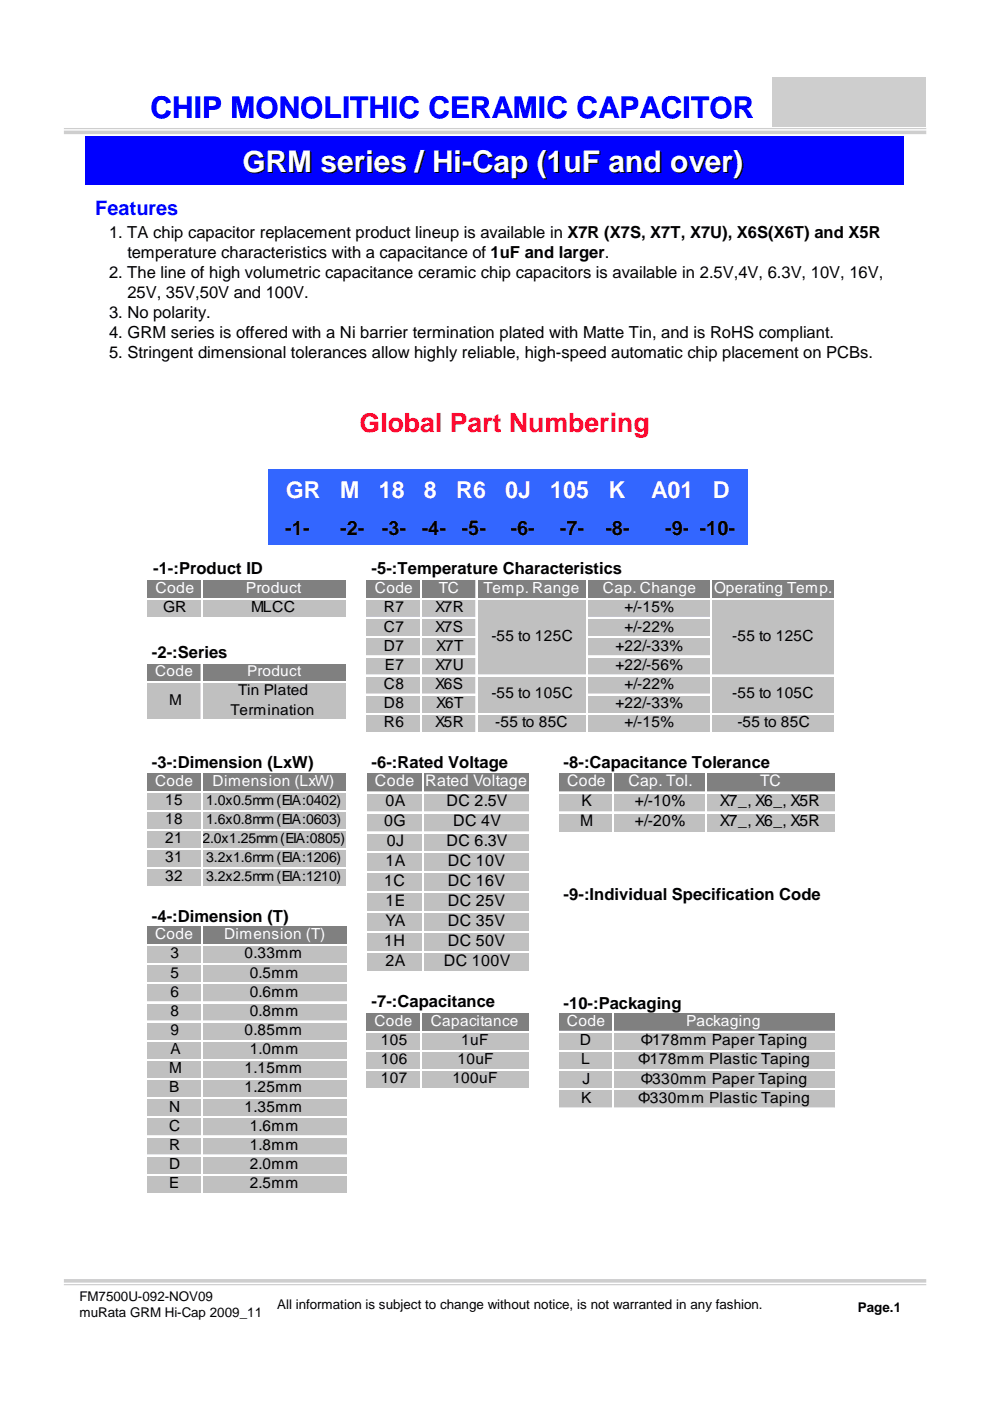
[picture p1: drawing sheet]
<svg xmlns="http://www.w3.org/2000/svg" width="210mm" height="297mm" viewBox="0 0 210 297" stroke-linecap="round" stroke-linejoin="round" font-family="sans-serif">
<defs><g id="words">
<text font-size="6.3" fill="#00f" x="31.9" y="25">CHIP MONOLITHIC CERAMIC CAPACITOR</text>
<text font-size="6.3" x="51.6" y="36.7">GRM series / Hi-Cap (1uF and over)</text>
<text font-size="5.6" fill="#fc0128" x="76.2" y="91.6">Global Part Numbering</text>
<g font-size="5" fill="#fff">
<text x="60.6" y="105.5">GR</text>
<text x="72.1" y="105.5">M</text>
<text x="80.3" y="105.5">18</text>
<text x="89.9" y="105.5">8</text>
<text x="96.7" y="105.5">R6</text>
<text x="107.1" y="105.5">0J</text>
<text x="116.7" y="105.5">105</text>
<text x="129" y="105.5">K</text>
<text x="138.1" y="105.5">A01</text>
<text x="151.2" y="105.5">D</text>
</g>
<text font-size="4.2" fill="#00f" x="20.2" y="45.5">Features</text>
<g font-size="4.2">
<text x="60.5" y="113.4">-1-</text>
<text x="72.1" y="113.4">-2-</text>
<text x="80.9" y="113.4">-3-</text>
<text x="89.4" y="113.4">-4-</text>
<text x="97.9" y="113.4">-5-</text>
<text x="108.2" y="113.4">-6-</text>
<text x="118.7" y="113.4">-7-</text>
<text x="128.4" y="113.4">-8-</text>
<text x="141.1" y="113.4">-9-</text>
<text x="148.3" y="113.4">-10-</text>
</g>
<g font-size="3.5">
<text x="23.1" y="50.5">1. TA chip capacitor replacement product lineup is available in X7R (X7S, X7T, X7U), X6S(X6T) and X5R</text>
<text x="23.1" y="58.9">2. The line of high volumetric capacitance ceramic chip capacitors is available in 2.5V,4V, 6.3V, 10V, 16V,</text>
<text x="27" y="54.7">temperature characteristics with a capacitance of 1uF and larger.</text>
<text x="27" y="63.2">25V, 35V,50V and 100V.</text>
<text x="23.1" y="67.4">3. No polarity.</text>
<text x="23.1" y="71.6">4. GRM series is offered with a Ni barrier termination plated with Matte Tin, and is RoHS compliant.</text>
<text x="23.1" y="75.9">5. Stringent dimensional tolerances allow highly reliable, high-speed automatic chip placement on PCBs.</text>
<text x="32.5" y="121.7">-1-:Product ID</text>
<text x="78.8" y="121.7">-5-:Temperature Characteristics</text>
<text x="32.2" y="139.5">-2-:Series</text>
<text x="32.2" y="162.9">-3-:Dimension (LxW)</text>
<text x="78.8" y="162.9">-6-:Rated Voltage</text>
<text x="119.5" y="162.9">-8-:Capacitance Tolerance</text>
<text x="119.5" y="190.8">-9-:Individual Specification Code</text>
<text x="32.2" y="195.4">-4-:Dimension (T)</text>
<text x="78.8" y="213.6">-7-:Capacitance</text>
<text x="119.5" y="213.8">-10-:Packaging</text>
</g>
<g font-size="3.4" fill="#fff">
<text x="79.5" y="166.8">Code</text>
<text x="90.2" y="166.8">Rated Voltage</text>
<text x="120.2" y="166.8">Code</text>
<text x="133.2" y="166.8">Cap. Tol.</text>
<text x="161.2" y="166.8">TC</text>
</g>
<g font-size="3.4">
<text x="81.7" y="171">0A</text>
<text x="94.7" y="171">DC 2.5V</text>
<text x="123.3" y="171">K</text>
<text x="134.6" y="171">+/-10%</text>
<text x="152.6" y="171">X7_, X6_, X5R</text>
<text x="81.4" y="175.2">0G</text>
<text x="82" y="179.5">0J</text>
<text x="94.7" y="179.5">DC 6.3V</text>
<text x="96.1" y="175.2">DC 4V</text>
<text x="123" y="175.2">M</text>
<text x="134.6" y="175.2">+/-20%</text>
<text x="152.6" y="175.2">X7_, X6_, X5R</text>
<text x="81.7" y="183.6">1A</text>
<text x="95" y="183.6">DC 10V</text>
<text x="81.4" y="187.9">1C</text>
<text x="95" y="187.9">DC 16V</text>
<text x="81.7" y="192.1">1E</text>
<text x="81.7" y="196.3">YA</text>
<text x="95" y="192.1">DC 25V</text>
<text x="95" y="196.3">DC 35V</text>
<text x="81.4" y="200.6">1H</text>
<text x="95" y="200.6">DC 50V</text>
<text x="81.7" y="204.8">2A</text>
<text x="94.1" y="204.8">DC 100V</text>
</g>
<g font-size="3.3" fill="#fff">
<text x="120.2" y="217.6">Code</text>
<text x="145.5" y="217.6">Packaging</text>
</g>
<g font-size="3.3">
<text x="122.9" y="221.6">D</text>
<text x="135.8" y="221.6">Φ178mm Paper Taping</text>
<text x="123.2" y="225.7">L</text>
<text x="135.3" y="225.7">Φ178mm Plastic Taping</text>
<text x="123.2" y="233.8">K</text>
<text x="123.5" y="229.7">J</text>
<text x="135.3" y="233.8">Φ330mm Plastic Taping</text>
<text x="135.8" y="229.7">Φ330mm Paper Taping</text>
</g>
<g font-size="3.2" fill="#fff">
<text x="32.9" y="125.7">Code</text>
<text x="52.2" y="125.7">Product</text>
<text x="79.5" y="125.8">Code</text>
<text x="93" y="125.8">TC</text>
<text x="102.5" y="125.8">Temp. Range</text>
<text x="127.8" y="125.8">Cap. Change</text>
<text x="151.4" y="125.8">Operating Temp.</text>
<text x="32.9" y="143.4">Code</text>
<text x="52.4" y="143.4">Product</text>
<text x="32.9" y="166.6">Code</text>
<text x="45.1" y="166.6">Dimension (LxW)</text>
<text x="32.9" y="199.1">Code</text>
<text x="47.5" y="199.1">Dimension (T)</text>
<text x="79.4" y="217.6">Code</text>
<text x="91.3" y="217.6">Capacitance</text>
</g>
<g font-size="3.2">
<text x="34.6" y="129.8">GR</text>
<text x="53.3" y="129.8">MLCC</text>
<text x="81.4" y="129.8">R7</text>
<text x="92.2" y="129.8">X7R</text>
<text x="132.4" y="129.8">+/-15%</text>
<text x="81.4" y="133.9">C7</text>
<text x="81.4" y="138">D7</text>
<text x="92.2" y="133.9">X7S</text>
<text x="92.5" y="138">X7T</text>
<text x="104.2" y="135.8">-55 to 125C</text>
<text x="130.5" y="138">+22/-33%</text>
<text x="132.4" y="133.9">+/-22%</text>
<text x="155.2" y="135.8">-55 to 125C</text>
<text x="81.6" y="142">E7</text>
<text x="92.2" y="142">X7U</text>
<text x="130.5" y="142">+22/-56%</text>
<text x="35.9" y="149.5">M</text>
<text x="50.5" y="147.4">Tin Plated</text>
<text x="81.4" y="146.1">C8</text>
<text x="92.2" y="146.1">X6S</text>
<text x="104.2" y="148">-55 to 105C</text>
<text x="132.4" y="146.1">+/-22%</text>
<text x="155.2" y="148">-55 to 105C</text>
<text x="48.9" y="151.6">Termination</text>
<text x="81.4" y="150.2">D8</text>
<text x="81.4" y="154.2">R6</text>
<text x="92.2" y="154.2">X5R</text>
<text x="92.5" y="150.2">X6T</text>
<text x="105" y="154.2">-55 to 85C</text>
<text x="130.5" y="150.2">+22/-33%</text>
<text x="132.4" y="154.2">+/-15%</text>
<text x="156.3" y="154.2">-55 to 85C</text>
<text x="35.1" y="170.6">15</text>
<text x="35.1" y="174.7">18</text>
<text x="35.1" y="178.7">21</text>
<text x="35.1" y="182.8">31</text>
<text x="35.1" y="186.8">32</text>
<text x="36.2" y="203.2">3</text>
<text x="51.9" y="203.2">0.33mm</text>
<text x="36.2" y="207.3">5</text>
<text x="53" y="207.3">0.5mm</text>
<text x="36.2" y="211.3">6</text>
<text x="36.2" y="215.4">8</text>
<text x="53" y="211.3">0.6mm</text>
<text x="53" y="215.4">0.8mm</text>
<text x="36.2" y="219.5">9</text>
<text x="51.9" y="219.5">0.85mm</text>
<text x="80.8" y="221.6">105</text>
<text x="97.8" y="221.6">1uF</text>
<text x="35.9" y="227.5">M</text>
<text x="36.2" y="223.5">A</text>
<text x="51.9" y="227.5">1.15mm</text>
<text x="53" y="223.5">1.0mm</text>
<text x="80.8" y="225.6">106</text>
<text x="97" y="225.6">10uF</text>
<text x="35.9" y="231.6">B</text>
<text x="51.9" y="231.6">1.25mm</text>
<text x="80.8" y="229.7">107</text>
<text x="95.9" y="229.7">100uF</text>
<text x="35.9" y="235.7">N</text>
<text x="35.9" y="239.7">C</text>
<text x="51.9" y="235.7">1.35mm</text>
<text x="53" y="239.7">1.6mm</text>
<text x="35.9" y="243.8">R</text>
<text x="53" y="243.8">1.8mm</text>
<text x="35.9" y="247.9">D</text>
<text x="35.9" y="251.9">E</text>
<text x="53" y="247.9">2.0mm</text>
<text x="53" y="251.9">2.5mm</text>
</g>
<g font-size="3">
<text x="43.7" y="170.7">1.0x0.5mm (EIA:0402)</text>
<text x="42.9" y="178.8">2.0x1.25mm (EIA:0805)</text>
<text x="43.7" y="174.8">1.6x0.8mm (EIA:0603)</text>
<text x="43.7" y="182.8">3.2x1.6mm (EIA:1206)</text>
<text x="43.7" y="186.9">3.2x2.5mm (EIA:1210)</text>
</g>
<g font-size="2.8">
<text x="16.8" y="275.8">FM7500U-092-NOV09</text>
<text x="16.8" y="279.2">muRata GRM Hi-Cap 2009_11</text>
<text x="58.8" y="277.5">All information is subject to change without notice, is not warranted in any fashion.</text>
<text x="181.9" y="278.2">Page.1</text>
</g>
</g></defs>
<path d="M163.9 16.4h32.4v10.6h-32.4z" fill-rule="evenodd" fill="#cecece"/>
<g fill="#cecece">
<path d="M13.5 27.1h182.9v.3h-182.9zM13.5 27.7h182.9v.7h-182.9z"/>
<path d="M13.5 271.2h182.9v.7h-182.9zM13.5 272.2h182.9v.3h-182.9z"/>
</g>
<g fill="#00f">
<path d="M18.1 29h173.4v10.2h-173.4z" fill-rule="evenodd"/>
<path d="M24.1 29h160.9v10.2h-160.9z" fill-rule="evenodd"/>
</g>
<g fill="#36f">
<path d="M56.9 99.5h101.6v8.5h-101.6z" fill-rule="evenodd"/>
<path d="M56.9 108h12.4v7.6h-12.4z" fill-rule="evenodd"/>
<path d="M67.5 108h14.5v7.6h-14.5z" fill-rule="evenodd"/>
<path d="M78.4 108h10.2v7.6h-10.2z" fill-rule="evenodd"/>
<path d="M86.8 108h10.3v7.6h-10.3z" fill-rule="evenodd"/>
<path d="M95.3 108h10.3v7.6h-10.3z" fill-rule="evenodd"/>
<path d="M103.5 108h14.8v7.6h-14.8z" fill-rule="evenodd"/>
<path d="M116.2 108h10.2v7.6h-10.2z" fill-rule="evenodd"/>
<path d="M124.6 108h12.7v7.6h-12.7z" fill-rule="evenodd"/>
<path d="M137.3 108h12.7v7.6h-12.7z" fill-rule="evenodd"/>
<path d="M145.8 108h12.7v7.6h-12.7z" fill-rule="evenodd"/>
</g>
<path d="M31.2 196.4h42.3v4.1h-42.3z" fill="#808080"/>
<path d="M31.2 200.2h42.3v53.1h-42.3z" fill="#c0c0c0"/>
<path d="M42.6 196.2v57" fill="none" stroke="#fff" stroke-width=".21"/>
<path d="M42.6 196.2h.3v57.1h-.3z" fill="#fff"/>
<path d="M31 200.2h42.5" fill="none" stroke="#fff" stroke-width=".21"/>
<path d="M31 200.2h42.5v.3h-42.5z" fill="#fff"/>
<path d="M31 204.3h42.5" fill="none" stroke="#fff" stroke-width=".21"/>
<path d="M31 204.3h42.5v.3h-42.5z" fill="#fff"/>
<path d="M31 208.3h42.5" fill="none" stroke="#fff" stroke-width=".21"/>
<path d="M31 208.4h42.5v.2h-42.5z" fill="#fff"/>
<path d="M31 212.4h42.5" fill="none" stroke="#fff" stroke-width=".21"/>
<path d="M31 212.4h42.5v.3h-42.5z" fill="#fff"/>
<path d="M31 216.5h42.5" fill="none" stroke="#fff" stroke-width=".21"/>
<path d="M31 216.5h42.5v.2h-42.5z" fill="#fff"/>
<path d="M31 220.5h42.5" fill="none" stroke="#fff" stroke-width=".21"/>
<path d="M31 220.5h42.5v.3h-42.5z" fill="#fff"/>
<path d="M31 224.6h42.5" fill="none" stroke="#fff" stroke-width=".21"/>
<path d="M31 224.6h42.5v.3h-42.5z" fill="#fff"/>
<path d="M31 228.6h42.5" fill="none" stroke="#fff" stroke-width=".21"/>
<path d="M31 228.6h42.5v.3h-42.5z" fill="#fff"/>
<path d="M31 232.7h42.5" fill="none" stroke="#fff" stroke-width=".21"/>
<path d="M31 232.7h42.5v.3h-42.5z" fill="#fff"/>
<path d="M31 236.7h42.5" fill="none" stroke="#fff" stroke-width=".21"/>
<path d="M31 236.8h42.5v.2h-42.5z" fill="#fff"/>
<path d="M31 240.8h42.5" fill="none" stroke="#fff" stroke-width=".21"/>
<path d="M31 240.8h42.5v.3h-42.5z" fill="#fff"/>
<path d="M31 244.9h42.5" fill="none" stroke="#fff" stroke-width=".21"/>
<path d="M31 244.9h42.5v.3h-42.5z" fill="#fff"/>
<path d="M31 248.9h42.5" fill="none" stroke="#fff" stroke-width=".21"/>
<path d="M31 249h42.5v.2h-42.5z" fill="#fff"/>
<path d="M31 253h42.5" fill="none" stroke="#fff" stroke-width=".21"/>
<path d="M31 253h42.5v.3h-42.5z" fill="#fff"/>
<path d="M31.2 140.8h42.1v4h-42.1z" fill="#808080"/>
<path d="M31.2 144.6h42.1v8.1h-42.1z" fill="#c0c0c0"/>
<path d="M42.6 140.6v12.1" fill="none" stroke="#fff" stroke-width=".21"/>
<path d="M42.6 140.6h.3v12.1h-.3z" fill="#fff"/>
<path d="M31 144.5h42.3" fill="none" stroke="#fff" stroke-width=".21"/>
<path d="M31 144.6h42.3v.2h-42.3z" fill="#fff"/>
<path d="M31 152.4h42.3" fill="none" stroke="#fff" stroke-width=".21"/>
<path d="M31 152.5h42.3v.2h-42.3z" fill="#fff"/>
<path d="M77.8 164h34.3v4.2h-34.3z" fill="#808080"/>
<path d="M77.8 167.9h34.3v38.3h-34.3z" fill="#c0c0c0"/>
<path d="M89.6 163.7v42.5" fill="none" stroke="#fff" stroke-width=".21"/>
<path d="M89.6 163.7h.3v42.5h-.3z" fill="#fff"/>
<path d="M77.5 167.9h34.6" fill="none" stroke="#fff" stroke-width=".21"/>
<path d="M77.5 167.9h34.6v.3h-34.6z" fill="#fff"/>
<path d="M77.5 172.1h34.6" fill="none" stroke="#fff" stroke-width=".21"/>
<path d="M77.5 172.2h34.6v.2h-34.6z" fill="#fff"/>
<path d="M77.5 176.4h34.6" fill="none" stroke="#fff" stroke-width=".21"/>
<path d="M77.5 176.4h34.6v.3h-34.6z" fill="#fff"/>
<path d="M77.5 180.6h34.6" fill="none" stroke="#fff" stroke-width=".21"/>
<path d="M77.5 180.6h34.6v.3h-34.6z" fill="#fff"/>
<path d="M77.5 184.8h34.6" fill="none" stroke="#fff" stroke-width=".21"/>
<path d="M77.5 184.8h34.6v.3h-34.6z" fill="#fff"/>
<path d="M77.5 189.1h34.6" fill="none" stroke="#fff" stroke-width=".21"/>
<path d="M77.5 189.1h34.6v.3h-34.6z" fill="#fff"/>
<path d="M77.5 193.3h34.6" fill="none" stroke="#fff" stroke-width=".21"/>
<path d="M77.5 193.3h34.6v.2h-34.6z" fill="#fff"/>
<path d="M77.5 197.5h34.6" fill="none" stroke="#fff" stroke-width=".21"/>
<path d="M77.5 197.5h34.6v.3h-34.6z" fill="#fff"/>
<path d="M77.5 201.7h34.6" fill="none" stroke="#fff" stroke-width=".21"/>
<path d="M77.5 201.7h34.6v.3h-34.6z" fill="#fff"/>
<path d="M77.5 206h34.6" fill="none" stroke="#fff" stroke-width=".21"/>
<path d="M77.5 206h34.6v.2h-34.6z" fill="#fff"/>
<path d="M77.8 214.9h34.3v4.1h-34.3z" fill="#808080"/>
<path d="M77.8 218.7h34.3v12.4h-34.3z" fill="#c0c0c0"/>
<path d="M89.1 214.7v16.4" fill="none" stroke="#fff" stroke-width=".21"/>
<path d="M89.2 214.7h.2v16.4h-.2z" fill="#fff"/>
<path d="M77.5 218.7h34.6" fill="none" stroke="#fff" stroke-width=".21"/>
<path d="M77.5 218.7h34.6v.3h-34.6z" fill="#fff"/>
<path d="M77.5 222.7h34.6" fill="none" stroke="#fff" stroke-width=".21"/>
<path d="M77.5 222.7h34.6v.3h-34.6z" fill="#fff"/>
<path d="M77.5 226.7h34.6" fill="none" stroke="#fff" stroke-width=".21"/>
<path d="M77.5 226.8h34.6v.2h-34.6z" fill="#fff"/>
<path d="M77.5 230.8h34.6" fill="none" stroke="#fff" stroke-width=".21"/>
<path d="M77.5 230.8h34.6v.3h-34.6z" fill="#fff"/>
<path d="M31.2 164h42.1v4h-42.1z" fill="#808080"/>
<path d="M31.2 167.8h42.1v20.5h-42.1z" fill="#c0c0c0"/>
<path d="M42.6 163.7v24.5" fill="none" stroke="#fff" stroke-width=".21"/>
<path d="M42.6 163.7h.3v24.6h-.3z" fill="#fff"/>
<path d="M31 167.7h42.3" fill="none" stroke="#fff" stroke-width=".21"/>
<path d="M31 167.8h42.3v.2h-42.3z" fill="#fff"/>
<path d="M31 171.8h42.3" fill="none" stroke="#fff" stroke-width=".21"/>
<path d="M31 171.8h42.3v.3h-42.3z" fill="#fff"/>
<path d="M31 175.8h42.3" fill="none" stroke="#fff" stroke-width=".21"/>
<path d="M31 175.9h42.3v.2h-42.3z" fill="#fff"/>
<path d="M31 179.9h42.3" fill="none" stroke="#fff" stroke-width=".21"/>
<path d="M31 179.9h42.3v.3h-42.3z" fill="#fff"/>
<path d="M31 183.9h42.3" fill="none" stroke="#fff" stroke-width=".21"/>
<path d="M31 183.9h42.3v.3h-42.3z" fill="#fff"/>
<path d="M31 188h42.3" fill="none" stroke="#fff" stroke-width=".21"/>
<path d="M31 188h42.3v.3h-42.3z" fill="#fff"/>
<path d="M31.3 123h42v4.1h-42z" fill="#808080"/>
<path d="M31.3 126.8h42v4.3h-42z" fill="#c0c0c0"/>
<path d="M42.7 122.8v8.3" fill="none" stroke="#fff" stroke-width=".21"/>
<path d="M42.7 122.8h.3v8.3h-.3z" fill="#fff"/>
<path d="M31 126.8h42.3" fill="none" stroke="#fff" stroke-width=".21"/>
<path d="M31 126.8h42.3v.3h-42.3z" fill="#fff"/>
<path d="M31 130.9h42.3" fill="none" stroke="#fff" stroke-width=".21"/>
<path d="M31 130.9h42.3v.2h-42.3z" fill="#fff"/>
<path d="M118.6 164h58.4v4.2h-58.4z" fill="#808080"/>
<path d="M118.6 167.9h58.4v8.5h-58.4z" fill="#c0c0c0"/>
<path d="M129.9 163.7v12.7" fill="none" stroke="#fff" stroke-width=".21"/>
<path d="M129.9 163.7h.3v12.7h-.3z" fill="#fff"/>
<path d="M149.6 163.7v12.7" fill="none" stroke="#fff" stroke-width=".21"/>
<path d="M149.6 163.7h.3v12.7h-.3z" fill="#fff"/>
<path d="M118.3 167.9h58.7" fill="none" stroke="#fff" stroke-width=".21"/>
<path d="M118.3 167.9h58.7v.3h-58.7z" fill="#fff"/>
<path d="M118.3 172.1h58.7" fill="none" stroke="#fff" stroke-width=".21"/>
<path d="M118.3 172.1h58.7v.3h-58.7z" fill="#fff"/>
<path d="M118.5 214.8h58.5v4.1h-58.5z" fill="#808080"/>
<path d="M118.5 218.7h58.5v16.5h-58.5z" fill="#c0c0c0"/>
<path d="M129.8 214.6v20.6" fill="none" stroke="#fff" stroke-width=".21"/>
<path d="M129.8 214.6h.3v20.6h-.3z" fill="#fff"/>
<path d="M118.3 218.7h58.7" fill="none" stroke="#fff" stroke-width=".21"/>
<path d="M118.3 218.7h58.7v.2h-58.7z" fill="#fff"/>
<path d="M118.3 222.7h58.7" fill="none" stroke="#fff" stroke-width=".21"/>
<path d="M118.3 222.7h58.7v.3h-58.7z" fill="#fff"/>
<path d="M118.3 226.8h58.7" fill="none" stroke="#fff" stroke-width=".21"/>
<path d="M118.3 226.8h58.7v.3h-58.7z" fill="#fff"/>
<path d="M118.3 230.8h58.7" fill="none" stroke="#fff" stroke-width=".21"/>
<path d="M118.3 230.8h58.7v.3h-58.7z" fill="#fff"/>
<path d="M118.3 234.9h58.7" fill="none" stroke="#fff" stroke-width=".21"/>
<path d="M118.3 234.9h58.7v.3h-58.7z" fill="#fff"/>
<path d="M77.8 123.1h99.4v4h-99.4z" fill="#808080"/>
<path d="M77.8 126.9h99.4v28.7h-99.4z" fill="#c0c0c0"/>
<path d="M77.6 130.9h23.6" fill="none" stroke="#fff" stroke-width=".21"/>
<path d="M77.6 130.9h23.6v.3h-23.6z" fill="#fff"/>
<path d="M77.6 135h23.6" fill="none" stroke="#fff" stroke-width=".21"/>
<path d="M77.6 135h23.6v.3h-23.6z" fill="#fff"/>
<path d="M77.6 139h23.6" fill="none" stroke="#fff" stroke-width=".21"/>
<path d="M77.6 139.1h23.6v.2h-23.6z" fill="#fff"/>
<path d="M77.6 147.2h23.6" fill="none" stroke="#fff" stroke-width=".21"/>
<path d="M77.6 147.2h23.6v.2h-23.6z" fill="#fff"/>
<path d="M89.2 122.8v32.8" fill="none" stroke="#fff" stroke-width=".21"/>
<path d="M89.2 122.8h.3v32.8h-.3z" fill="#fff"/>
<path d="M100.9 122.8v32.8" fill="none" stroke="#fff" stroke-width=".21"/>
<path d="M100.9 122.8h.3v32.8h-.3z" fill="#fff"/>
<path d="M124.2 122.8v32.8" fill="none" stroke="#fff" stroke-width=".21"/>
<path d="M124.3 122.8h.2v32.8h-.2z" fill="#fff"/>
<path d="M150.6 122.8v32.8" fill="none" stroke="#fff" stroke-width=".21"/>
<path d="M150.6 122.8h.3v32.8h-.3z" fill="#fff"/>
<path d="M177 122.8v32.8" fill="none" stroke="#fff" stroke-width=".21"/>
<path d="M177 122.8h.2v32.8h-.2z" fill="#fff"/>
<path d="M77.6 126.8h99.6" fill="none" stroke="#fff" stroke-width=".21"/>
<path d="M77.6 126.9h99.6v.2h-99.6z" fill="#fff"/>
<path d="M124.5 130.9h26.4" fill="none" stroke="#fff" stroke-width=".21"/>
<path d="M124.5 130.9h26.4v.3h-26.4z" fill="#fff"/>
<path d="M124.5 135h26.4" fill="none" stroke="#fff" stroke-width=".21"/>
<path d="M124.5 135h26.4v.3h-26.4z" fill="#fff"/>
<path d="M124.5 139h26.4" fill="none" stroke="#fff" stroke-width=".21"/>
<path d="M124.5 139.1h26.4v.2h-26.4z" fill="#fff"/>
<path d="M77.6 143.1h99.6" fill="none" stroke="#fff" stroke-width=".21"/>
<path d="M77.6 143.1h99.6v.3h-99.6z" fill="#fff"/>
<path d="M124.5 147.2h26.4" fill="none" stroke="#fff" stroke-width=".21"/>
<path d="M124.5 147.2h26.4v.2h-26.4z" fill="#fff"/>
<path d="M77.6 151.2h99.6" fill="none" stroke="#fff" stroke-width=".21"/>
<path d="M77.6 151.3h99.6v.2h-99.6z" fill="#fff"/>
<path d="M77.6 155.3h99.6" fill="none" stroke="#fff" stroke-width=".21"/>
<path d="M77.6 155.3h99.6v.3h-99.6z" fill="#fff"/>
<use href="#words"/>
</svg>
